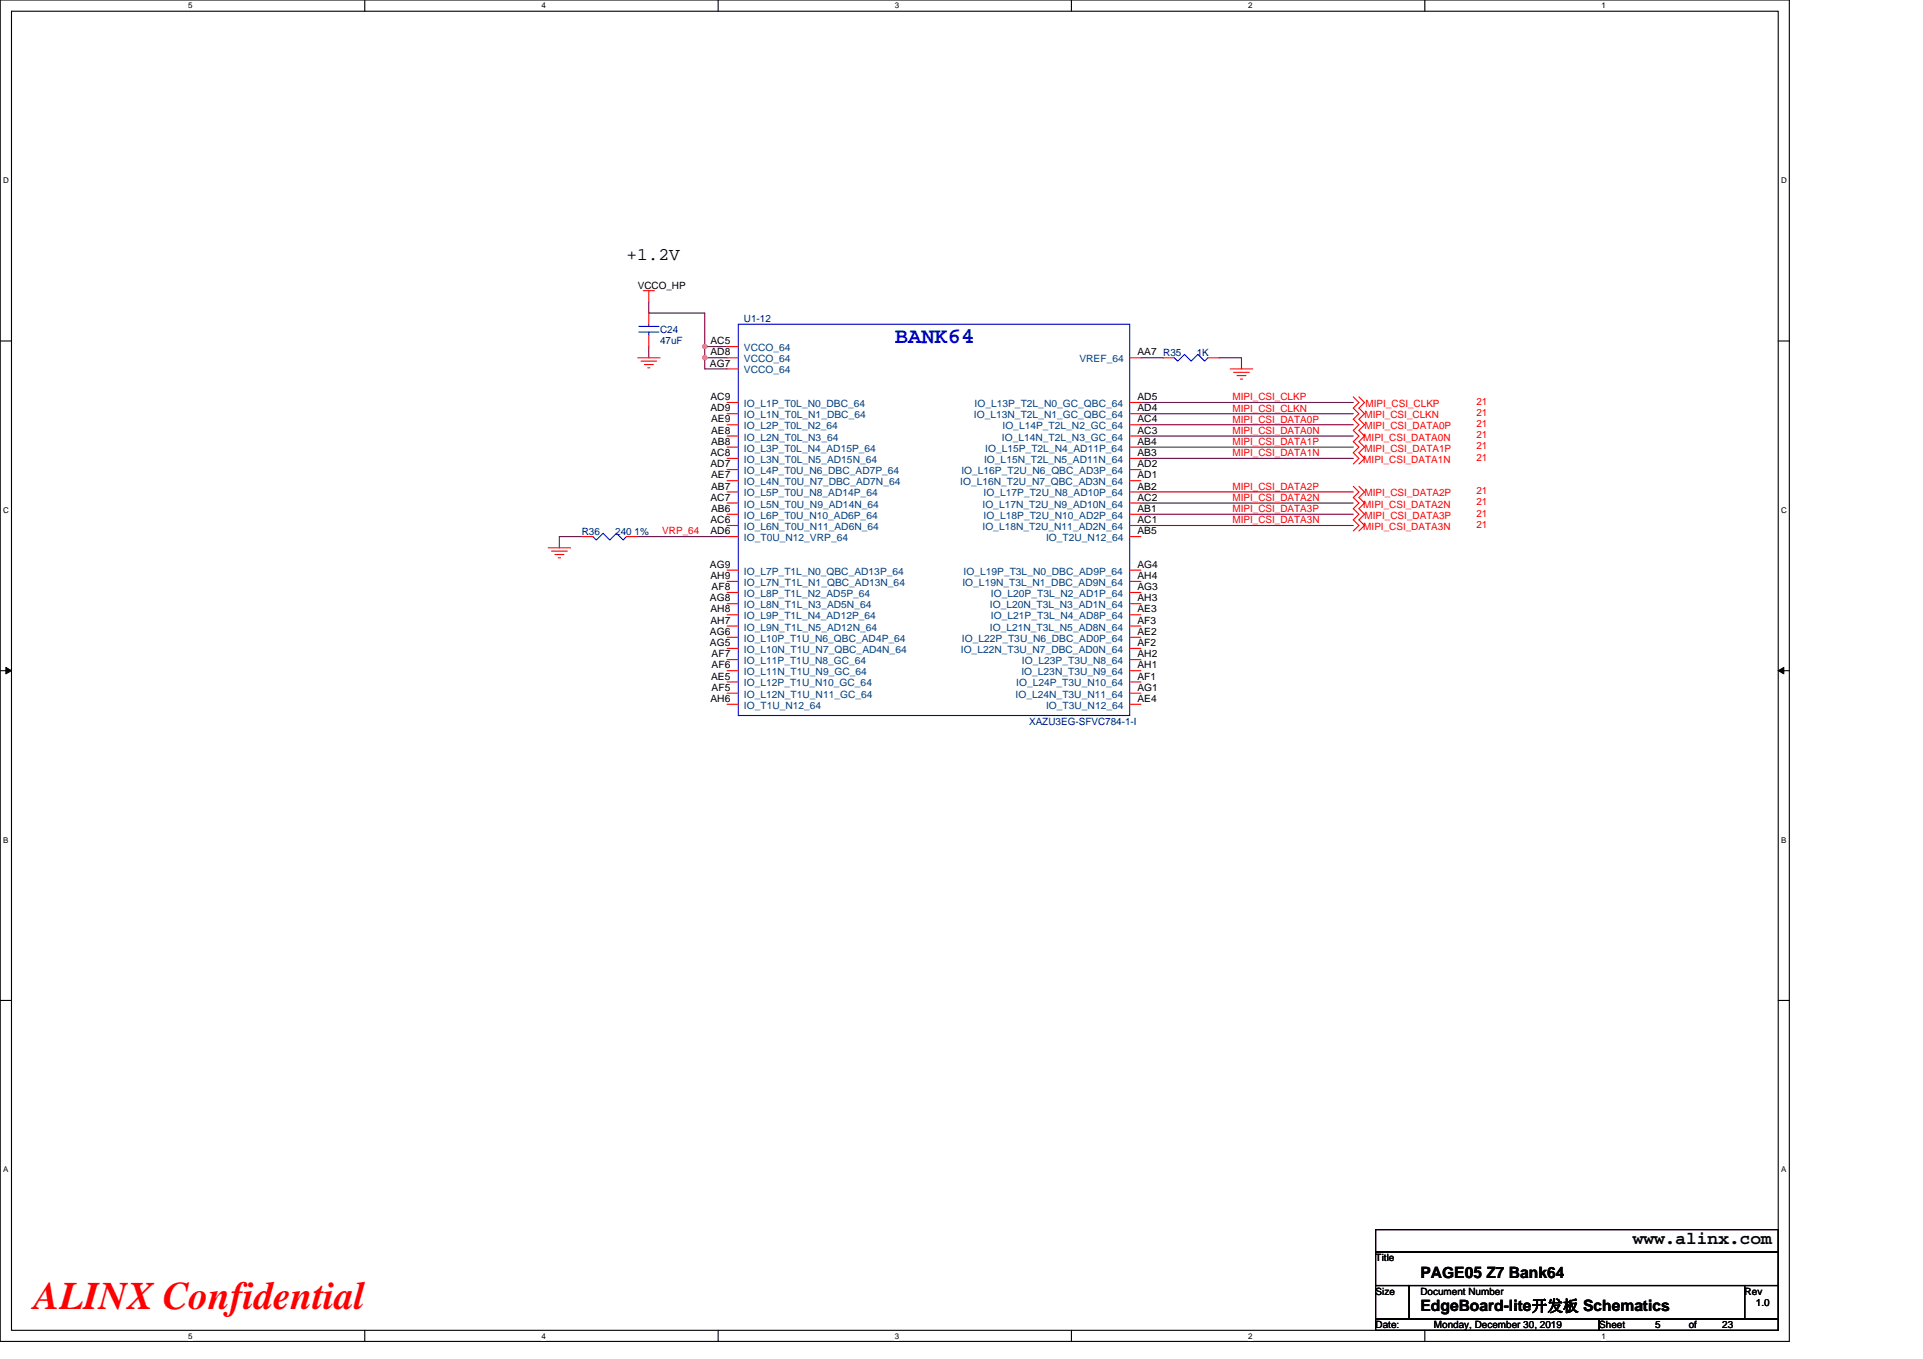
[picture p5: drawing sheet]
<svg xmlns="http://www.w3.org/2000/svg" width="297mm" height="210mm" viewBox="0 0 297 210" stroke-linecap="round" stroke-linejoin="round" font-family="sans-serif">
<defs><g id="words">
<text font-size="6" fill="#f00" x="5.2" y="202.3">ALINX Confidential</text>
<text font-size="3.5" fill="#00f" x="138.2" y="53">BANK64</text>
<g font-size="2.8">
<text x="96.8" y="40.2">+1.2V</text>
<text x="252.2" y="192.3">www.alinx.com</text>
</g>
<g font-size="2.4">
<text x="219.4" y="197.4">PAGE05 Z7 Bank64</text>
<text x="219.4" y="202.6">EdgeBoard-lite开发板 Schematics</text>
</g>
<g font-size="1.5">
<text x="98.5" y="44.6">VCCO_HP</text>
<text x="109.7" y="53.2">AC5</text>
<text x="109.7" y="56.6">AG7</text>
<text x="109.7" y="54.9">AD8</text>
<text x="175.7" y="54.9">AA7 R35</text>
<text x="109.7" y="63.6">AD9</text>
<text x="109.7" y="61.8">AC9</text>
<text x="109.8" y="65.3">AE9</text>
<text x="175.7" y="65.3">AC4</text>
<text x="175.7" y="61.8">AD5</text>
<text x="175.7" y="63.6">AD4</text>
<text x="109.7" y="70.5">AC8</text>
<text x="109.8" y="67">AE8</text>
<text x="109.8" y="68.7">AB8</text>
<text x="175.7" y="67">AC3</text>
<text x="175.7" y="70.5">AB3</text>
<text x="175.7" y="68.7">AB4</text>
<text x="109.7" y="72.2">AD7</text>
<text x="109.7" y="77.4">AC7</text>
<text x="109.8" y="73.9">AE7</text>
<text x="109.8" y="75.6">AB7</text>
<text x="175.7" y="77.4">AC2</text>
<text x="175.7" y="73.9">AD1</text>
<text x="175.7" y="75.6">AB2</text>
<text x="175.7" y="72.2">AD2</text>
<text x="109.7" y="82.6">AD6</text>
<text x="109.7" y="80.8">AC6</text>
<text x="109.8" y="79.1">AB6</text>
<text x="175.7" y="82.6">AB5</text>
<text x="175.7" y="80.8">AC1</text>
<text x="175.7" y="79.1">AB1</text>
<text x="109.7" y="87.7">AG9</text>
<text x="109.7" y="89.5">AH9</text>
<text x="175.7" y="89.5">AH4</text>
<text x="175.7" y="87.7">AG4</text>
<text x="109.7" y="92.9">AG8</text>
<text x="109.7" y="94.6">AH8</text>
<text x="109.9" y="91.2">AF8</text>
<text x="175.7" y="92.9">AH3</text>
<text x="175.7" y="91.2">AG3</text>
<text x="175.7" y="94.6">AE3</text>
<text x="109.7" y="99.8">AG5</text>
<text x="109.7" y="98.1">AG6</text>
<text x="109.7" y="96.4">AH7</text>
<text x="109.9" y="101.6">AF7</text>
<text x="175.7" y="101.6">AH2</text>
<text x="175.7" y="99.8">AF2</text>
<text x="175.7" y="96.4">AF3</text>
<text x="175.7" y="98.1">AE2</text>
<text x="109.8" y="105">AE5</text>
<text x="109.9" y="103.3">AF6</text>
<text x="109.9" y="106.7">AF5</text>
<text x="175.7" y="106.7">AG1</text>
<text x="175.7" y="103.3">AH1</text>
<text x="175.7" y="105">AF1</text>
<text x="109.7" y="108.5">AH6</text>
<text x="175.7" y="108.5">AE4</text>
<text x="212.5" y="194.9">Title</text>
<text x="212.5" y="200">Size</text>
<text x="219.4" y="200">Document Number</text>
<text x="269.5" y="200">Rev</text>
<text x="271.2" y="201.8">1.0</text>
<text x="212.5" y="205.2">Date:</text>
<text x="221.5" y="205.2">Monday, December 30, 2019</text>
<text x="247" y="205.2">Sheet</text>
<text x="255.7" y="205.2">5</text>
<text x="260.9" y="205.2">of</text>
<text x="266" y="205.2">23</text>
</g>
<g font-size="1.5" fill="#000080">
<text x="102" y="51.5">C24</text>
<text x="102" y="53.2">47uF</text>
<text x="114.9" y="49.8">U1-12</text>
<text x="184.9" y="54.9">1K</text>
<text x="89.9" y="82.6">R36</text>
<text x="95" y="82.6">240 1%</text>
<text x="159" y="112">XAZU3EG-SFVC784-1-I</text>
</g>
<g font-size="1.5" fill="#004080">
<text x="114.9" y="54.3">VCCO_64</text>
<text x="114.9" y="56">VCCO_64</text>
<text x="114.9" y="57.7">VCCO_64</text>
<text x="166.7" y="56">VREF_64</text>
<text x="114.9" y="64.6">IO_L1N_T0L_N1_DBC_64</text>
<text x="114.9" y="62.9">IO_L1P_T0L_N0_DBC_64</text>
<text x="150.4" y="64.6">IO_L13N_T2L_N1_GC_QBC_64</text>
<text x="150.5" y="62.9">IO_L13P_T2L_N0_GC_QBC_64</text>
<text x="114.9" y="68.1">IO_L2N_T0L_N3_64</text>
<text x="114.9" y="66.3">IO_L2P_T0L_N2_64</text>
<text x="114.9" y="71.5">IO_L3N_T0L_N5_AD15N_64</text>
<text x="114.9" y="69.8">IO_L3P_T0L_N4_AD15P_64</text>
<text x="152" y="71.5">IO_L15N_T2L_N5_AD11N_64</text>
<text x="152.2" y="69.8">IO_L15P_T2L_N4_AD11P_64</text>
<text x="154.8" y="68.1">IO_L14N_T2L_N3_GC_64</text>
<text x="154.9" y="66.3">IO_L14P_T2L_N2_GC_64</text>
<text x="114.9" y="75">IO_L4N_T0U_N7_DBC_AD7N_64</text>
<text x="114.9" y="73.3">IO_L4P_T0U_N6_DBC_AD7P_64</text>
<text x="114.9" y="76.7">IO_L5P_T0U_N8_AD14P_64</text>
<text x="148.3" y="75">IO_L16N_T2U_N7_QBC_AD3N_64</text>
<text x="148.5" y="73.3">IO_L16P_T2U_N6_QBC_AD3P_64</text>
<text x="151.9" y="76.7">IO_L17P_T2U_N8_AD10P_64</text>
<text x="114.9" y="83.6">IO_T0U_N12_VRP_64</text>
<text x="114.9" y="78.4">IO_L5N_T0U_N9_AD14N_64</text>
<text x="114.9" y="81.9">IO_L6N_T0U_N11_AD6N_64</text>
<text x="114.9" y="80.2">IO_L6P_T0U_N10_AD6P_64</text>
<text x="151.8" y="78.4">IO_L17N_T2U_N9_AD10N_64</text>
<text x="151.8" y="81.9">IO_L18N_T2U_N11_AD2N_64</text>
<text x="151.9" y="80.2">IO_L18P_T2U_N10_AD2P_64</text>
<text x="161.6" y="83.6">IO_T2U_N12_64</text>
<text x="114.9" y="88.8">IO_L7P_T1L_N0_QBC_AD13P_64</text>
<text x="148.8" y="88.8">IO_L19P_T3L_N0_DBC_AD9P_64</text>
<text x="114.9" y="90.5">IO_L7N_T1L_N1_QBC_AD13N_64</text>
<text x="114.9" y="94">IO_L8N_T1L_N3_AD5N_64</text>
<text x="114.9" y="92.2">IO_L8P_T1L_N2_AD5P_64</text>
<text x="114.9" y="95.7">IO_L9P_T1L_N4_AD12P_64</text>
<text x="148.7" y="90.5">IO_L19N_T3L_N1_DBC_AD9N_64</text>
<text x="152.9" y="94">IO_L20N_T3L_N3_AD1N_64</text>
<text x="153.1" y="92.2">IO_L20P_T3L_N2_AD1P_64</text>
<text x="153.1" y="95.7">IO_L21P_T3L_N4_AD8P_64</text>
<text x="114.9" y="97.4">IO_L9N_T1L_N5_AD12N_64</text>
<text x="114.9" y="100.9">IO_L10N_T1U_N7_QBC_AD4N_64</text>
<text x="114.9" y="99.2">IO_L10P_T1U_N6_QBC_AD4P_64</text>
<text x="148.4" y="100.9">IO_L22N_T3U_N7_DBC_AD0N_64</text>
<text x="148.6" y="99.2">IO_L22P_T3U_N6_DBC_AD0P_64</text>
<text x="152.9" y="97.4">IO_L21N_T3L_N5_AD8N_64</text>
<text x="114.9" y="104.3">IO_L11N_T1U_N9_GC_64</text>
<text x="114.9" y="102.6">IO_L11P_T1U_N8_GC_64</text>
<text x="114.9" y="107.8">IO_L12N_T1U_N11_GC_64</text>
<text x="114.9" y="106.1">IO_L12P_T1U_N10_GC_64</text>
<text x="156.9" y="107.8">IO_L24N_T3U_N11_64</text>
<text x="157" y="106.1">IO_L24P_T3U_N10_64</text>
<text x="157.8" y="104.3">IO_L23N_T3U_N9_64</text>
<text x="157.9" y="102.6">IO_L23P_T3U_N8_64</text>
<text x="114.9" y="109.5">IO_T1U_N12_64</text>
<text x="161.6" y="109.5">IO_T3U_N12_64</text>
</g>
<g font-size="1.5" fill="#f00">
<text x="190.4" y="63.6">MIPI_CSI_CLKN</text>
<text x="190.4" y="61.8">MIPI_CSI_CLKP</text>
<text x="190.4" y="65.3">MIPI_CSI_DATA0P</text>
<text x="210.8" y="64.6">MIPI_CSI_CLKN</text>
<text x="210.9" y="62.9">MIPI_CSI_CLKP</text>
<text x="228" y="64.3">21</text>
<text x="228" y="66">21</text>
<text x="228" y="62.5">21</text>
<text x="190.4" y="67">MIPI_CSI_DATA0N</text>
<text x="190.4" y="70.5">MIPI_CSI_DATA1N</text>
<text x="190.4" y="68.7">MIPI_CSI_DATA1P</text>
<text x="210.6" y="68.1">MIPI_CSI_DATA0N</text>
<text x="210.6" y="71.5">MIPI_CSI_DATA1N</text>
<text x="210.8" y="66.4">MIPI_CSI_DATA0P</text>
<text x="210.8" y="69.8">MIPI_CSI_DATA1P</text>
<text x="228" y="69.4">21</text>
<text x="228" y="67.7">21</text>
<text x="228" y="71.2">21</text>
<text x="190.4" y="77.4">MIPI_CSI_DATA2N</text>
<text x="190.4" y="75.7">MIPI_CSI_DATA2P</text>
<text x="210.8" y="76.7">MIPI_CSI_DATA2P</text>
<text x="228" y="76.4">21</text>
<text x="102.3" y="82.6">VRP_64</text>
<text x="190.4" y="80.9">MIPI_CSI_DATA3N</text>
<text x="190.4" y="79.1">MIPI_CSI_DATA3P</text>
<text x="210.6" y="78.4">MIPI_CSI_DATA2N</text>
<text x="210.6" y="81.9">MIPI_CSI_DATA3N</text>
<text x="210.8" y="80.2">MIPI_CSI_DATA3P</text>
<text x="228" y="79.8">21</text>
<text x="228" y="78.1">21</text>
<text x="228" y="81.6">21</text>
</g>
<g font-size="1.2">
<text x="29.1" y="1.3">5</text>
<text x="83.6" y="1.3">4</text>
<text x="138.2" y="1.3">3</text>
<text x="192.8" y="1.3">2</text>
<text x="247.4" y="1.3">1</text>
<text x=".5" y="28.3">D</text>
<text x="275.1" y="28.3">D</text>
<text x=".5" y="79.2">C</text>
<text x="275.1" y="79.2">C</text>
<text x=".5" y="130.2">B</text>
<text x="275.1" y="130.2">B</text>
<text x=".5" y="181.1">A</text>
<text x="275.1" y="181.1">A</text>
<text x="29.1" y="206.8">5</text>
<text x="83.6" y="206.8">4</text>
<text x="138.2" y="206.8">3</text>
<text x="192.8" y="206.8">2</text>
<text x="247.4" y="206.8">1</text>
</g>
</g></defs>
<path d="M0 0h276.4v207.3h-276.4zM1.8 1.7h272.9v203.8h-272.9z" fill="none" stroke="#000" stroke-width=".17"/>
<g fill="#fff">
<path d="M29.1 .2h.6v1.4h-.6z"/>
<path d="M29.1 205.7h.6v1.4h-.6z"/>
</g>
<path d="M56.3 0v1.7M56.3 205.5v1.8" fill="none" stroke="#000" stroke-width=".17"/>
<g fill="#fff">
<path d="M83.6 .2h.7v1.4h-.7z"/>
<path d="M83.6 205.7h.7v1.4h-.7z"/>
</g>
<path d="M110.9 0v1.7M110.9 205.5v1.8" fill="none" stroke="#000" stroke-width=".17"/>
<g fill="#fff">
<path d="M138.2 .2h.7v1.4h-.7z"/>
<path d="M138.2 205.7h.7v1.4h-.7z"/>
</g>
<path d="M165.5 0v1.7M165.5 205.5v1.8" fill="none" stroke="#000" stroke-width=".17"/>
<g fill="#fff">
<path d="M192.8 .2h.6v1.4h-.6z"/>
<path d="M192.8 205.7h.6v1.4h-.6z"/>
</g>
<path d="M220.1 0v1.7M220.1 205.5v1.8" fill="none" stroke="#000" stroke-width=".17"/>
<g fill="#fff">
<path d="M247.4 .2h.6v1.4h-.6z"/>
<path d="M247.4 205.7h.6v1.4h-.6z"/>
<path d="M.5 27.2h.8v1.4h-.8z"/>
<path d="M275.1 27.2h.9v1.4h-.9z"/>
<path d="M.5 78.1h.8v1.4h-.8z"/>
<path d="M275.1 78.1h.9v1.4h-.9z"/>
</g>
<path d="M0 52.7h1.8M274.7 52.7h1.7" fill="none" stroke="#000" stroke-width=".17"/>
<g fill="#fff">
<path d="M.5 129.1h.8v1.4h-.8z"/>
<path d="M275.1 129.1h.8v1.4h-.8z"/>
</g>
<path d="M0 103.6h1.8M274.7 103.6h1.7" fill="none" stroke="#000" stroke-width=".17"/>
<path d="M.9 103.1l.9 .5-.9 .5zM274.7 103.6l.8-.5v1z" fill="#000" stroke="#000" stroke-width=".15"/>
<g fill="#fff">
<path d="M.5 180h.8v1.4h-.8z"/>
<path d="M275.1 180h.8v1.4h-.8z"/>
</g>
<path d="M0 154.6h1.8M274.7 154.6h1.7M212.5 190h62.2v3.5h-62.2zM212.5 193.5h62.2v5.1h-62.2zM212.5 198.6h5.2v5.2h-5.2zM217.7 198.6h51.8v5.2h-51.8zM269.5 198.6h5.2v5.2h-5.2zM212.5 203.8h34.5v1.7h-34.5zM247 203.8h27.7v1.7h-27.7z" fill="none" stroke="#000" stroke-width=".17"/>
<g fill="none" stroke="#800040" stroke-width=".17">
<path d="M100.2 46.7v1.7h8.7v5.2M100.2 53.6v1.7M108.9 55.3h3.4M108.9 53.6h3.4M108.9 55.3v1.7h3.4M108.9 53.6v1.7M176.2 55.3h3.5M188.3 55.3h3.5v1.7M176.2 63.9h32.8M176.2 62.2h32.8M176.2 67.4h32.8M176.2 77.7h32.8"/>
<path d="M176.2 76h32.8M176.2 79.5h32.8M176.2 65.6h32.8M176.2 70.8h32.8M176.2 69.1h32.8M89.9 82.9h-3.5v1.7M98.5 82.9h13.8M176.2 81.2h32.8"/>
</g>
<g fill="#f0f" stroke="#f0f" stroke-width=".17">
<circle cx="108.9" cy="53.5" r=".33"/>
<circle cx="108.9" cy="55.3" r=".34"/>
</g>
<g fill="none" stroke="#f00" stroke-width=".17">
<path d="M98.5 55.3h3.5M99 55.8h2.4M99.4 44.9h1.7M99.5 56.3h1.4M100.1 56.8h.3M100.2 44.9v1.8M100.2 48.4v1.7M100.2 51.8v1.8M112.3 53.6h1.7M112.3 55.3h1.7M112.3 57h1.7M174.5 55.3h1.7"/>
<path d="M179.7 55.3h1.7M186.6 55.3h1.7M190 57h3.5M190.6 57.5h2.4M191.1 58h1.4M191.6 58.6h.3M112.3 63.9h1.7M112.3 62.2h1.7M112.3 67.4h1.7M112.3 65.6h1.7M112.3 70.8h1.7M112.3 69.1h1.7"/>
<path d="M112.3 74.3h1.7M112.3 72.6h1.7M112.3 77.7h1.7M112.3 76h1.7M112.3 79.5h1.7M174.5 63.9h1.7M174.5 62.2h1.7M174.5 67.4h1.7M174.5 65.6h1.7M174.5 70.8h1.7M174.5 69.1h1.7M174.5 74.3h1.7"/>
<path d="M174.5 72.6h1.7M174.5 77.7h1.7M174.5 76h1.7M174.5 79.5h1.7M209 75.1l.9 .9-.9 .9 .9 .8-.9 .9 .9 .9-.9 .8 .9 .9-.9 .8M209 61.3l.9 .9-.9 .9 .9 .8-.9 .9 .9 .8-.9 .9 .9 .9-.9 .8 .9 .9-.9 .9 .9 .8-.9 .9M209.9 75.1l.9 .9-.9 .9 .9 .8-.9 .9 .9 .9-.9 .8 .9 .9-.9 .8M209.9 61.3l.9 .9-.9 .9 .9 .8-.9 .9 .9 .8-.9 .9 .9 .9-.9 .8 .9 .9-.9 .9 .9 .8-.9 .9M84.7 84.6h3.4M85.2 85.2h2.4M85.7 85.7h1.4M86.2 86.2h.4"/>
<path d="M89.9 82.9h1.7M96.8 82.9h1.7M112.3 82.9h1.7M112.3 81.2h1.7M112.3 89.8h1.7M112.3 88.1h1.7M112.3 93.3h1.7M112.3 91.5h1.7M112.3 96.7h1.7M112.3 95h1.7M112.3 98.5h1.7M174.5 82.9h1.7"/>
<path d="M174.5 81.2h1.7M174.5 89.8h1.7M174.5 88.1h1.7M174.5 93.3h1.7M174.5 91.5h1.7M174.5 96.7h1.7M174.5 95h1.7M174.5 98.5h1.7M112.3 108.8h1.7M112.3 100.2h1.7M112.3 103.6h1.7M112.3 101.9h1.7"/>
<path d="M112.3 107.1h1.7M112.3 105.4h1.7M174.5 108.8h1.7M174.5 100.2h1.7M174.5 103.6h1.7M174.5 101.9h1.7M174.5 107.1h1.7M174.5 105.4h1.7"/>
</g>
<path d="M98.7 51.3h3.1M98.7 50.4h3.1M100.2 50.1v.3M100.2 51.3v.5M114 50.1h60.5v60.5h-60.5zM181.4 55.3l.5 .5 1.1-1 1 1 1-1 1.1 1 .5-.5M91.6 82.9l.5 .5 1.1-1 1 1 1-1 1.1 1 .5-.5" fill="none" stroke="#00f" stroke-width=".17"/>
<use href="#words"/>
</svg>
